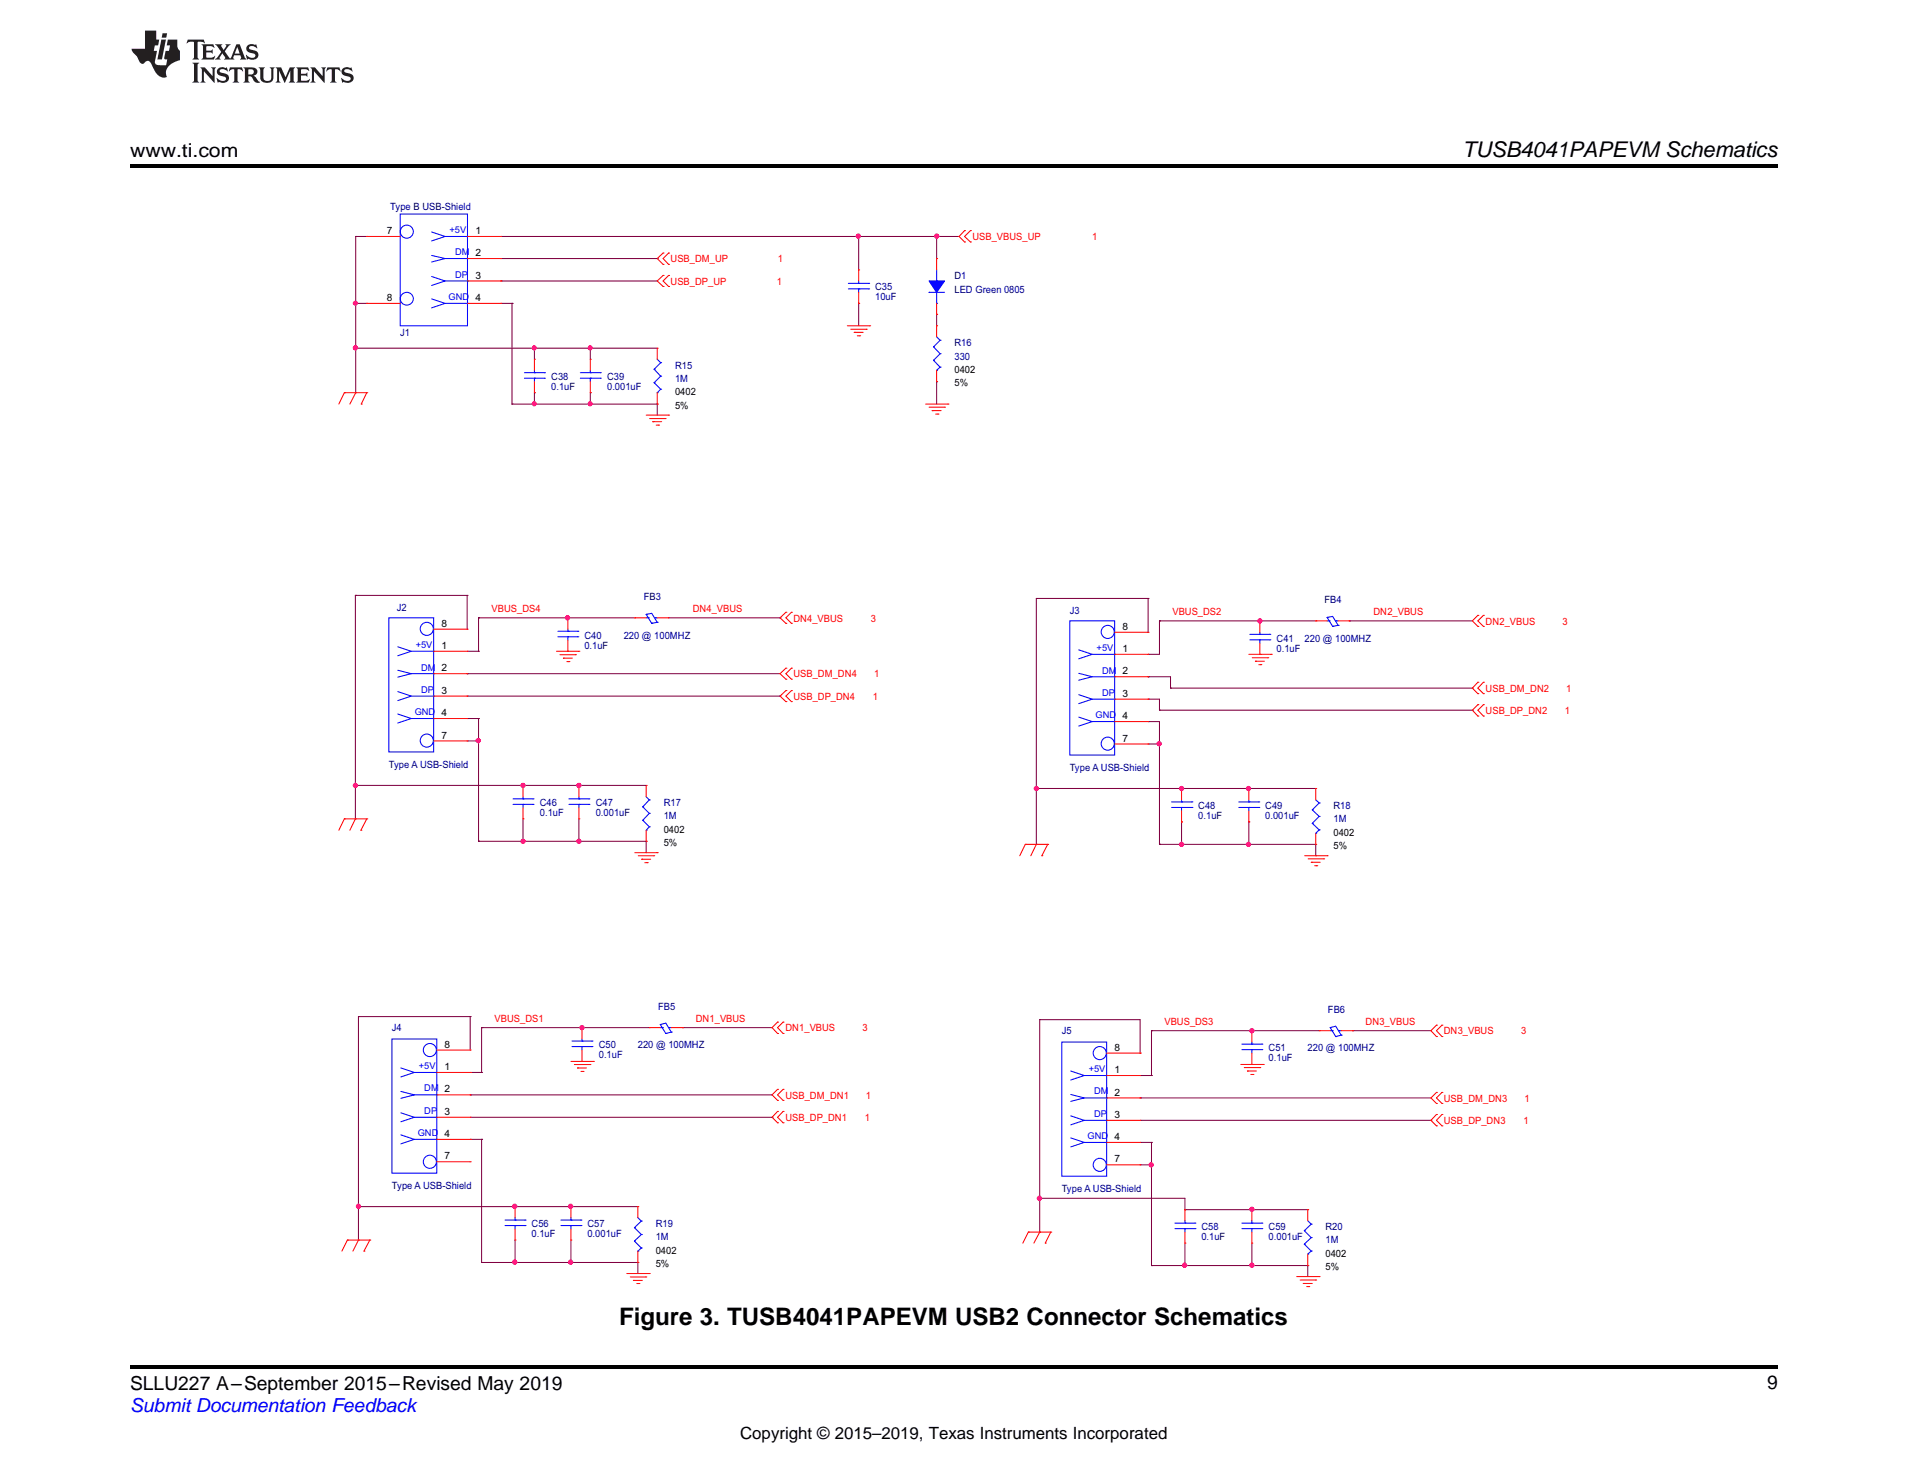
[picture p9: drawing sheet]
<svg xmlns="http://www.w3.org/2000/svg" width="279mm" height="216mm" viewBox="0 0 279 216" stroke-linecap="round" stroke-linejoin="round" font-family="sans-serif">
<defs><g id="words">
<text font-size="3.5" x="90.7" y="194.1">Figure 3. TUSB4041PAPEVM USB2 Connector Schematics</text>
<text font-size="3.2" x="214.2" y="23">TUSB4041PAPEVM Schematics</text>
<g font-size="2.8">
<text x="19" y="23">www.ti.com</text>
<text x="19" y="203.6">SLLU227 A–September 2015–Revised May 2019</text>
<text x="258.8" y="203.5">9</text>
</g>
<text font-size="2.8" fill="#00f" x="19" y="206.9">Submit Documentation Feedback</text>
<text font-size="2.5" x="108.4" y="210.7">Copyright © 2015–2019, Texas Instruments Incorporated</text>
<g font-size="1.5">
<text x="56.6" y="34.3">7</text>
<text x="69.6" y="34.3">1</text>
<text x="69.6" y="40.8">3</text>
<text x="69.6" y="37.5">2</text>
<text x="56.6" y="44.1">8</text>
<text x="69.6" y="44.1">4</text>
<text x="98.9" y="57.9">0402</text>
<text x="98.9" y="59.9">5%</text>
<text x="139.8" y="54.6">0402</text>
<text x="139.8" y="56.6">5%</text>
<text x="64.7" y="95">1</text>
<text x="64.7" y="91.8">8</text>
<text x="164.4" y="95.5">1</text>
<text x="164.4" y="92.3">8</text>
<text x="64.7" y="101.6">3</text>
<text x="64.7" y="98.3">2</text>
<text x="164.4" y="98.8">2</text>
<text x="64.7" y="104.9">4</text>
<text x="164.4" y="102.1">3</text>
<text x="164.4" y="105.3">4</text>
<text x="64.7" y="108.2">7</text>
<text x="164.4" y="108.6">7</text>
<text x="97.2" y="122">0402</text>
<text x="97.2" y="123.9">5%</text>
<text x="195.3" y="122.4">0402</text>
<text x="195.3" y="124.4">5%</text>
<text x="65.1" y="153.4">8</text>
<text x="163.2" y="153.9">8</text>
<text x="65.1" y="156.7">1</text>
<text x="65.1" y="160">2</text>
<text x="163.2" y="157.2">1</text>
<text x="163.2" y="160.5">2</text>
<text x="65.1" y="163.3">3</text>
<text x="65.1" y="166.5">4</text>
<text x="163.2" y="163.7">3</text>
<text x="163.2" y="167">4</text>
<text x="65.1" y="169.8">7</text>
<text x="163.2" y="170.3">7</text>
<text x="96" y="183.7">0402</text>
<text x="96" y="185.6">5%</text>
<text x="194.1" y="184.1">0402</text>
<text x="194.1" y="186.1">5%</text>
</g>
<g font-size="1.5" fill="#000080">
<text x="57.1" y="30.7">Type B USB-Shield</text>
<text x="139.8" y="40.9">D1</text>
<text x="128.2" y="42.5">C35</text>
<text x="128.2" y="44">10uF</text>
<text x="139.8" y="42.9">LED Green 0805</text>
<text x="58.6" y="49.2">J1</text>
<text x="98.9" y="54">R15</text>
<text x="139.8" y="50.7">R16</text>
<text x="139.8" y="52.7">330</text>
<text x="80.7" y="55.6">C38</text>
<text x="80.7" y="57.1">0.1uF</text>
<text x="88.9" y="55.6">C39</text>
<text x="88.9" y="57.1">0.001uF</text>
<text x="98.9" y="56">1M</text>
<text x="58.1" y="89.4">J2</text>
<text x="94.3" y="87.9">FB3</text>
<text x="156.6" y="89.9">J3</text>
<text x="194" y="88.4">FB4</text>
<text x="85.6" y="93.5">C40</text>
<text x="85.6" y="95">0.1uF</text>
<text x="91.3" y="93.5">220 @ 100MHZ</text>
<text x="186.9" y="94">C41</text>
<text x="186.9" y="95.4">0.1uF</text>
<text x="191" y="94">220 @ 100MHZ</text>
<text x="56.9" y="112.5">Type A USB-Shield</text>
<text x="156.6" y="112.9">Type A USB-Shield</text>
<text x="79.1" y="118.1">C46</text>
<text x="79.1" y="119.5">0.1uF</text>
<text x="87.2" y="118.1">C47</text>
<text x="87.2" y="119.5">0.001uF</text>
<text x="97.2" y="118.1">R17</text>
<text x="97.2" y="120">1M</text>
<text x="175.5" y="118.5">C48</text>
<text x="175.5" y="120">0.1uF</text>
<text x="185.3" y="118.5">C49</text>
<text x="185.3" y="120">0.001uF</text>
<text x="195.3" y="118.5">R18</text>
<text x="195.3" y="120.4">1M</text>
<text x="96.4" y="148">FB5</text>
<text x="194.5" y="148.4">FB6</text>
<text x="57.4" y="151.1">J4</text>
<text x="87.7" y="153.5">C50</text>
<text x="87.7" y="155">0.1uF</text>
<text x="93.4" y="153.5">220 @ 100MHZ</text>
<text x="155.5" y="151.5">J5</text>
<text x="185.8" y="154">C51</text>
<text x="185.8" y="155.5">0.1uF</text>
<text x="191.5" y="154">220 @ 100MHZ</text>
<text x="57.4" y="174.2">Type A USB-Shield</text>
<text x="77.8" y="179.7">C56</text>
<text x="86" y="179.7">C57</text>
<text x="96" y="179.7">R19</text>
<text x="155.5" y="174.6">Type A USB-Shield</text>
<text x="77.8" y="181.2">0.1uF</text>
<text x="86" y="181.2">0.001uF</text>
<text x="96" y="181.7">1M</text>
<text x="175.9" y="180.2">C58</text>
<text x="175.9" y="181.6">0.1uF</text>
<text x="185.8" y="180.2">C59</text>
<text x="185.8" y="181.6">0.001uF</text>
<text x="194.1" y="180.2">R20</text>
<text x="194.1" y="182.1">1M</text>
</g>
<g font-size="1.5" fill="#f00">
<text x="142.4" y="35.1">USB_VBUS_UP</text>
<text x="159.9" y="35.1">1</text>
<text x="98.2" y="38.4">USB_DM_UP</text>
<text x="98.2" y="41.7">USB_DP_UP</text>
<text x="113.8" y="41.7">1</text>
<text x="113.9" y="38.4">1</text>
<text x="72" y="89.7">VBUS_DS4</text>
<text x="101.4" y="89.7">DN4_VBUS</text>
<text x="116.2" y="91">DN4_VBUS</text>
<text x="127.5" y="91">3</text>
<text x="171.7" y="90.1">VBUS_DS2</text>
<text x="201.1" y="90.1">DN2_VBUS</text>
<text x="217.6" y="91.5">DN2_VBUS</text>
<text x="228.8" y="91.5">3</text>
<text x="116.2" y="99.2">USB_DM_DN4</text>
<text x="128" y="99.2">1</text>
<text x="217.6" y="101.3">USB_DM_DN2</text>
<text x="229.3" y="101.3">1</text>
<text x="116.2" y="102.5">USB_DP_DN4</text>
<text x="127.8" y="102.5">1</text>
<text x="217.6" y="104.6">USB_DP_DN2</text>
<text x="229.2" y="104.6">1</text>
<text x="72.4" y="149.7">VBUS_DS1</text>
<text x="101.9" y="149.7">DN1_VBUS</text>
<text x="115" y="151.1">DN1_VBUS</text>
<text x="126.3" y="151.1">3</text>
<text x="170.5" y="150.2">VBUS_DS3</text>
<text x="200" y="150.2">DN3_VBUS</text>
<text x="211.4" y="151.5">DN3_VBUS</text>
<text x="222.7" y="151.5">3</text>
<text x="115" y="160.9">USB_DM_DN1</text>
<text x="126.8" y="160.9">1</text>
<text x="211.4" y="161.4">USB_DM_DN3</text>
<text x="223.3" y="161.4">1</text>
<text x="115" y="164.2">USB_DP_DN1</text>
<text x="126.6" y="164.2">1</text>
<text x="211.4" y="164.6">USB_DP_DN3</text>
<text x="223.1" y="164.6">1</text>
</g>
<g font-size="1.4" fill="#00f">
<text x="65.8" y="34.1">+5V</text>
<text x="66.6" y="37.4">DM</text>
<text x="66.6" y="40.7">DP</text>
<text x="65.7" y="44">GND</text>
<text x="60.9" y="94.9">+5V</text>
<text x="160.6" y="95.4">+5V</text>
<text x="61.7" y="98.2">DM</text>
<text x="61.7" y="101.5">DP</text>
<text x="161.4" y="98.7">DM</text>
<text x="161.4" y="102">DP</text>
<text x="60.7" y="104.7">GND</text>
<text x="160.4" y="105.2">GND</text>
<text x="61.3" y="156.6">+5V</text>
<text x="62.1" y="159.9">DM</text>
<text x="159.4" y="157.1">+5V</text>
<text x="160.2" y="160.3">DM</text>
<text x="61.2" y="166.4">GND</text>
<text x="62.1" y="163.1">DP</text>
<text x="159.3" y="166.9">GND</text>
<text x="160.2" y="163.6">DP</text>
</g>
</g></defs>
<path d="M19 200h241.3v.6h-241.3z" fill="#000"/>
<path d="M125.7 34.6h.1M125.7 34.6h14.7M137.2 34.6h.1M137.2 34.6v3.3M137.2 46.1h.1M137.2 55.9h.1M137.2 46.1v1.6M137.2 55.9v3.3" fill="none" stroke="#800040" stroke-width=".15"/>
<circle cx="137.2" cy="34.6" r=".3" fill="#f0f"/>
<circle cx="137.2" cy="34.6" r=".3" fill="none" stroke="#f0f" stroke-width=".15"/>
<path d="M125.7 34.6h.1M125.7 34.6v4.9M86.4 51h.1M86.4 51h9.8M125.7 44.4h.1M125.7 44.4v3.3" fill="none" stroke="#800040" stroke-width=".15"/>
<circle cx="86.4" cy="51" r=".29" fill="#f0f"/>
<circle cx="86.4" cy="51" r=".29" fill="none" stroke="#f0f" stroke-width=".15"/>
<path d="M78.3 57.5h.1M78.3 59.2h.1M78.3 57.5v1.7h8.1" fill="none" stroke="#800040" stroke-width=".15"/>
<circle cx="78.2" cy="59.1" r=".29" fill="#f0f"/>
<circle cx="78.2" cy="59.1" r=".29" fill="none" stroke="#f0f" stroke-width=".15"/>
<path d="M86.4 57.5h.1M86.4 59.2h.1M86.4 57.5v1.7h9.8v1.6M96.2 59.2h.1" fill="none" stroke="#800040" stroke-width=".15"/>
<circle cx="86.4" cy="59.1" r=".29" fill="#f0f"/>
<circle cx="86.4" cy="59.1" r=".29" fill="none" stroke="#f0f" stroke-width=".15"/>
<path d="M52.1 51h.1M75 59.2h.1M75 44.4h.1M75 44.4v14.8h3.3M78.3 51h.1M78.3 51v1.6M86.4 51h.1M86.4 52.6v-1.6h-34.3v6.5" fill="none" stroke="#800040" stroke-width=".15"/>
<circle cx="78.2" cy="51" r=".29" fill="#f0f"/>
<circle cx="78.2" cy="51" r=".29" fill="none" stroke="#f0f" stroke-width=".15"/>
<path d="M73.4 37.9h22.8M73.4 34.6h52.3M96.2 37.9h.1M125.7 34.6h.1M73.4 41.2h.1M73.4 41.2h22.8M73.4 44.4h1.6M75 44.4h.1" fill="none" stroke="#800040" stroke-width=".15"/>
<circle cx="125.7" cy="34.6" r=".3" fill="#f0f"/>
<circle cx="125.7" cy="34.6" r=".3" fill="none" stroke="#f0f" stroke-width=".15"/>
<path d="M52.1 34.6h.1M53.7 34.6h-1.6v16.4M52.1 44.4h.1M52.1 51h.1M52.1 44.4h1.6" fill="none" stroke="#800040" stroke-width=".15"/>
<circle cx="52.1" cy="44.4" r=".29" fill="#f0f"/>
<circle cx="52.1" cy="44.4" r=".29" fill="none" stroke="#f0f" stroke-width=".15"/>
<circle cx="52" cy="51" r=".3" fill="#f0f"/>
<circle cx="52" cy="51" r=".3" fill="none" stroke="#f0f" stroke-width=".15"/>
<g fill="none" stroke="#f00" stroke-width=".15">
<path d="M97.1 37.1h.1M97.1 38.7h.1M97.1 37.1l-.9 .8 .9 .8M97.9 38.7h.1M97.9 37.1h.1M97.9 37.1l-.8 .8 .8 .8M125.7 39.5h.1M125.7 39.5v1.7M141.2 33.8h.1M141.2 35.4h.1M141.2 33.8l-.8 .8 .8 .8M142.1 35.4h.1"/>
<path d="M142.1 33.8h.1M142.1 33.8l-.9 .8 .9 .8M49.6 59.2l.8-1.7h3.3l-.8 1.7M50.4 57.5h.1M52.1 57.5h.1M52.1 57.5l-.9 1.7M52.9 59.2h.1M53.7 57.5h.1M78.3 52.6h.1M78.3 57.5h.1M78.3 52.6v1.6M78.3 55.9v1.6"/>
<path d="M96.2 51h.1M96.2 59.2h.1M96.2 51v1.6M96.2 57.5v1.7M97.1 40.3h.1M97.1 42h.1M97.1 40.3l-.9 .9 .9 .8M97.9 42h.1M97.9 40.3h.1M97.9 40.3l-.8 .9 .8 .8M124.1 47.7h3.3M124.6 48.2h2.3"/>
<path d="M125.1 48.7h.1M125.1 48.7h1.3M125.5 49.2h.4M125.7 44.4h.1M125.7 42.8v1.6M125.9 49.2h.1M126.9 48.2h.1M127.4 47.7h.1M135.5 59.2h3.3M136 59.6h2.3M138.3 59.6h.1M138.8 59.2h.1"/>
<path d="M94.6 60.8h3.3M95.1 61.3h2.3M95.6 61.8h.1M95.6 61.8h1.3M96.1 62.3h.3M96.4 62.3h.1M97.4 61.3h.1M97.9 60.8h.1M136.5 60.1h.1M136.5 60.1h1.3M137 60.7h.4M137.4 60.7h.1"/>
</g>
<g fill="none" stroke="#00f" stroke-width=".15">
<path d="M137.2 39.5v1.7M76.8 55.4h2.9M76.8 54.6h2.9M78.3 54.6h.1M78.3 55.4h.1M78.3 54.2v.4M78.3 55.4v.5M79.7 55.4h.1M79.7 54.6h.1M95.8 54.1h.1M95.8 56.1h.1M96.2 57.5h.1"/>
<path d="M96.2 52.6l.5 .5-.9 1 .9 1-.9 1 .9 .9-.5 .5M96.7 53.1h.1M96.7 55.1h.1M96.7 57h.1M124.2 42.3h3M124.2 41.5h3M125.7 41.5h.1M125.7 42.3h.1M125.7 41.2v.3M125.7 42.3v.5M127.2 42.3h.1M127.2 41.5h.1"/>
<path d="M136 42.8h.1M136 42.8h2.3M137.2 41.2h.1M137.2 44.4h.1M137.2 42.8v1.6"/>
</g>
<path d="M136 41.2h2.3l-1.1 1.6z" fill-rule="evenodd" fill="#00f"/>
<g fill="none" stroke="#00f" stroke-width=".15">
<path d="M58.6 31.4h9.9v16.3h-9.9zM63.2 34l2 .6-2 .7M63.2 37.4l2 .5-2 .5M65.2 34.6h3.3M65.2 37.9h3.3M68.5 34.6h.1M68.5 37.9h.1M63.2 40.5l2 .7-2 .6M63.2 43.8l2 .6-2 .7M65.2 41.2h3.3M65.2 44.4h3.3M68.5 41.2h.1"/>
<path d="M68.5 44.4h.1M85 55.4h2.9M85 54.6h2.9M86.4 54.6h.1M86.4 55.4h.1M86.4 54.2v.4M86.4 55.4v.5M87.9 55.4h.1M87.9 54.6h.1M136 41.2h2.3l-1.1 1.6zM136.7 50.8h.1M136.7 52.8h.1"/>
<path d="M137.2 54.2h.1M137.2 49.3l.5 .5-1 1 1 1-1 1 1 1-.5 .4M137.7 49.8h.1M137.7 51.8h.1M137.7 53.8h.1"/>
<circle cx="59.6" cy="33.9" r=".96"/>
<circle cx="59.6" cy="43.8" r=".95"/>
</g>
<g fill="none" stroke="#f00" stroke-width=".15">
<path d="M53.7 34.6h.1M53.7 34.6h4.9M68.5 34.6h4.9M68.5 37.9h4.9M73.4 34.6h.1M73.4 37.9h.1M137.2 37.9h.1M137.2 37.9v1.6M53.7 44.4h.1M53.7 44.4h4.9M68.5 41.2h4.9M68.5 44.4h4.9"/>
<path d="M73.4 41.2h.1M73.4 44.4h.1M86.4 52.6h.1M86.4 57.5h.1M86.4 52.6v1.6M86.4 55.9v1.6M137.2 46.1h.1M137.2 47.7h.1M137.2 55.9h.1M137.2 44.4v1.7M137.2 47.7v1.6M137.2 54.2v1.7"/>
</g>
<circle cx="137.2" cy="34.6" r=".3" fill="#f0f"/>
<circle cx="137.2" cy="34.6" r=".3" fill="none" stroke="#f0f" stroke-width=".15"/>
<circle cx="86.4" cy="51" r=".29" fill="#f0f"/>
<circle cx="86.4" cy="51" r=".29" fill="none" stroke="#f0f" stroke-width=".15"/>
<circle cx="78.2" cy="59.1" r=".29" fill="#f0f"/>
<circle cx="78.2" cy="59.1" r=".29" fill="none" stroke="#f0f" stroke-width=".15"/>
<circle cx="86.4" cy="59.1" r=".29" fill="#f0f"/>
<circle cx="86.4" cy="59.1" r=".29" fill="none" stroke="#f0f" stroke-width=".15"/>
<circle cx="78.2" cy="51" r=".29" fill="#f0f"/>
<circle cx="78.2" cy="51" r=".29" fill="none" stroke="#f0f" stroke-width=".15"/>
<circle cx="125.7" cy="34.6" r=".3" fill="#f0f"/>
<circle cx="125.7" cy="34.6" r=".3" fill="none" stroke="#f0f" stroke-width=".15"/>
<circle cx="52.1" cy="44.4" r=".29" fill="#f0f"/>
<circle cx="52.1" cy="44.4" r=".29" fill="none" stroke="#f0f" stroke-width=".15"/>
<circle cx="52" cy="51" r=".3" fill="#f0f"/>
<circle cx="52" cy="51" r=".3" fill="none" stroke="#f0f" stroke-width=".15"/>
<path d="M52 115h.1M76.6 115h-24.6v4.9M76.6 119.9v3.3h8.2M84.8 115h.1M84.8 115h9.8M76.6 123.2h.1" fill="none" stroke="#800040" stroke-width=".15"/>
<circle cx="84.8" cy="123.2" r=".3" fill="#f0f"/>
<circle cx="84.8" cy="123.2" r=".3" fill="none" stroke="#f0f" stroke-width=".15"/>
<circle cx="76.6" cy="123.2" r=".3" fill="#f0f"/>
<circle cx="76.6" cy="123.2" r=".3" fill="none" stroke="#f0f" stroke-width=".15"/>
<path d="M76.6 115h.1M76.6 115h8.2M84.8 119.9v3.3h9.8v1.7M84.8 123.2h.1M94.6 123.2h.1" fill="none" stroke="#800040" stroke-width=".15"/>
<circle cx="84.8" cy="115" r=".3" fill="#f0f"/>
<circle cx="84.8" cy="115" r=".3" fill="none" stroke="#f0f" stroke-width=".15"/>
<circle cx="76.6" cy="115" r=".3" fill="#f0f"/>
<circle cx="76.6" cy="115" r=".3" fill="none" stroke="#f0f" stroke-width=".15"/>
<path d="M70.1 90.5h.1M70.1 90.5h13.1M97.9 90.5h16.3M114.2 90.5h.1M70.1 108.5h.1M70.1 105.2v3.3M70.1 123.2h.1M70.1 123.2h6.5" fill="none" stroke="#800040" stroke-width=".15"/>
<circle cx="83.1" cy="90.5" r=".3" fill="#f0f"/>
<circle cx="83.1" cy="90.5" r=".3" fill="none" stroke="#f0f" stroke-width=".15"/>
<path d="M52 87.2h.1M52 87.2v27.8" fill="none" stroke="#800040" stroke-width=".15"/>
<circle cx="52" cy="115" r=".3" fill="#f0f"/>
<circle cx="52" cy="115" r=".3" fill="none" stroke="#f0f" stroke-width=".15"/>
<g fill="none" stroke="#800040" stroke-width=".15">
<path d="M52 87.2h.1M52 87.2h16.4v5M68.4 98.7h.1M68.4 87.2h.1M68.4 98.7h45.8M70.1 95.4h.1M70.1 90.5h.1M70.1 90.5v4.9h-1.7M83.2 90.5h.1M83.2 90.5h9.8M68.4 105.2h1.7M68.4 102h45.8"/>
<path d="M68.4 108.5h1.7v14.7M70.1 105.2h.1M70.1 108.5h.1M114.2 102h.1M70.1 123.2h.1"/>
</g>
<circle cx="70" cy="108.5" r=".3" fill="#f0f"/>
<circle cx="70" cy="108.5" r=".3" fill="none" stroke="#f0f" stroke-width=".15"/>
<g fill="none" stroke="#f00" stroke-width=".15">
<path d="M63.5 95.4h4.9M63.5 98.7h4.9M63.5 92.2h4.9M68.4 95.4h.1M68.4 98.7h.1M68.4 92.2h.1M81.5 95.4h3.3M82 95.9h2.3M82.5 96.4h.1M82.5 96.4h1.3M83 96.9h.3M83.2 90.5h.1"/>
<path d="M83.2 95.4h.1M83.2 90.5v1.7M83.2 93.8v1.6M83.3 96.9h.1M84.3 95.9h.1M84.8 95.4h.1M93 90.5h.1M93 90.5h1.6M96.2 90.5h1.7M97.9 90.5h.1M115.1 97.9h.1M115.1 99.5h.1"/>
<path d="M115.1 89.7h.1M115.1 91.3h.1M115.1 97.9l-.9 .8 .9 .8M115.1 89.7l-.9 .8 .9 .8M115.9 99.5h.1M115.9 97.9h.1M115.9 91.3h.1M115.9 89.7h.1M115.9 97.9l-.8 .8 .8 .8M115.9 89.7l-.8 .8 .8 .8M50.4 119.9h.1M52 119.9h.1"/>
<path d="M52 119.9l-.8 1.7M53.7 119.9h.1M63.5 102h4.9M63.5 105.2h4.9M63.5 108.5h4.9M68.4 102h.1M68.4 105.2h.1M68.4 108.5h.1M76.6 115h.1M76.6 119.9h.1M76.6 115v1.7M76.6 118.3v1.6"/>
<path d="M84.8 115h.1M84.8 119.9h.1M84.8 115v1.7M84.8 118.3v1.6M94.6 115h.1M94.6 115v1.7M115.1 101.2h.1M115.1 102.8h.1M115.1 101.2l-.9 .8 .9 .8M115.9 102.8h.1M115.9 101.2h.1M115.9 101.2l-.8 .8 .8 .8"/>
<path d="M49.6 121.6l.8-1.7h3.3l-.9 1.7M52.8 121.6h.1M93 124.9h3.2M93.5 125.3h2.2M94 125.9h.1M94 125.9h1.3M94.4 126.4h.4M94.6 123.2h.1M94.6 121.6v1.6M94.8 126.4h.1M95.7 125.3h.1M96.2 124.9h.1"/>
</g>
<g fill="none" stroke="#00f" stroke-width=".15">
<path d="M56.9 90.5h6.6v19.6h-6.6zM58.3 94.7l1.9 .7-1.9 .6M58.3 98.2l1.9 .5-1.9 .5M60.2 95.4h3.3M60.2 98.7h3.3M63.5 95.4h.1M63.5 98.7h.1M81.7 93.3h2.9M81.7 92.5h2.9M83.2 92.5h.1M83.2 93.3h.1M83.2 92.2v.3"/>
<path d="M83.2 93.3v.5M84.6 93.3h.1M84.6 92.5h.1M94.6 90h.1M94.6 90l.8-.2 .8 1.3-.8 .2zM94.6 90.5h.3M94.9 90.5h.1M95.4 91.3h.1M95.9 90.5h.1M95.9 90.5h.3M96.2 91.1h.1M58.3 101.3l1.9 .7-1.9 .6"/>
<path d="M58.3 104.6l1.9 .6-1.9 .7M60.2 102h3.3M60.2 105.2h3.3M63.5 102h.1M63.5 105.2h.1M75.1 117.8h3M75.1 117h3M76.6 117h.1M76.6 117.8h.1M76.6 116.7v.3M76.6 117.8v.5M78.1 117.8h.1"/>
<path d="M78.1 117h.1M83.3 117.8h2.9M83.3 117h2.9M84.8 117h.1M84.8 117.8h.1M84.8 116.7v.3M84.8 117.8v.5M86.2 117.8h.1M86.2 117h.1M94.1 118.2h.1M94.6 116.7l.5 .5-1 1 1 .9-1 1 1 1-.5 .5M95.1 117.2h.1"/>
<path d="M95.1 119.1h.1M94.1 120.1h.1M94.6 121.6h.1M95.1 121.1h.1"/>
<circle cx="62.5" cy="92.1" r=".96"/>
<circle cx="62.5" cy="108.5" r=".96"/>
</g>
<circle cx="84.8" cy="123.2" r=".3" fill="#f0f"/>
<circle cx="84.8" cy="123.2" r=".3" fill="none" stroke="#f0f" stroke-width=".15"/>
<circle cx="76.6" cy="123.2" r=".3" fill="#f0f"/>
<circle cx="76.6" cy="123.2" r=".3" fill="none" stroke="#f0f" stroke-width=".15"/>
<circle cx="84.8" cy="115" r=".3" fill="#f0f"/>
<circle cx="84.8" cy="115" r=".3" fill="none" stroke="#f0f" stroke-width=".15"/>
<circle cx="76.6" cy="115" r=".3" fill="#f0f"/>
<circle cx="76.6" cy="115" r=".3" fill="none" stroke="#f0f" stroke-width=".15"/>
<circle cx="83.1" cy="90.5" r=".3" fill="#f0f"/>
<circle cx="83.1" cy="90.5" r=".3" fill="none" stroke="#f0f" stroke-width=".15"/>
<circle cx="52" cy="115" r=".3" fill="#f0f"/>
<circle cx="52" cy="115" r=".3" fill="none" stroke="#f0f" stroke-width=".15"/>
<circle cx="70" cy="108.5" r=".3" fill="#f0f"/>
<circle cx="70" cy="108.5" r=".3" fill="none" stroke="#f0f" stroke-width=".15"/>
<path d="M169.8 109h.1M169.8 105.7v3.3M173 115.5h.1M173 115.5h19.7M182.9 115.5h.1" fill="none" stroke="#800040" stroke-width=".15"/>
<circle cx="182.8" cy="115.5" r=".3" fill="#f0f"/>
<circle cx="182.8" cy="115.5" r=".3" fill="none" stroke="#f0f" stroke-width=".15"/>
<path d="M151.8 115.5h.1M151.8 115.5v8.2M173 120.4h.1M173 123.7h.1M173 120.4v3.3h9.9" fill="none" stroke="#800040" stroke-width=".15"/>
<circle cx="173" cy="123.7" r=".3" fill="#f0f"/>
<circle cx="173" cy="123.7" r=".3" fill="none" stroke="#f0f" stroke-width=".15"/>
<path d="M182.9 120.4h.1M182.9 123.7h.1M182.9 120.4v3.3h9.8v1.6M192.7 125.3h.1" fill="none" stroke="#800040" stroke-width=".15"/>
<circle cx="182.8" cy="123.7" r=".3" fill="#f0f"/>
<circle cx="182.8" cy="123.7" r=".3" fill="none" stroke="#f0f" stroke-width=".15"/>
<path d="M151.8 115.5h.1M151.8 115.5h21.2M169.8 123.7h.1M169.8 123.7h3.2" fill="none" stroke="#800040" stroke-width=".15"/>
<circle cx="173" cy="115.5" r=".3" fill="#f0f"/>
<circle cx="173" cy="115.5" r=".3" fill="none" stroke="#f0f" stroke-width=".15"/>
<path d="M184.5 90.9h.1M184.5 90.9h8.2" fill="none" stroke="#800040" stroke-width=".15"/>
<circle cx="184.5" cy="90.9" r=".3" fill="#f0f"/>
<circle cx="184.5" cy="90.9" r=".3" fill="none" stroke="#f0f" stroke-width=".15"/>
<path d="M151.8 87.7v27.8M168.1 99.1h.1M168.1 99.1h3.3M169.8 90.9h.1M169.8 90.9h14.7M197.6 90.9h.1M197.6 90.9h18M151.8 115.5h.1M168.1 102.4h.1M168.1 102.4h1.7" fill="none" stroke="#800040" stroke-width=".15"/>
<circle cx="151.8" cy="115.5" r=".3" fill="#f0f"/>
<circle cx="151.8" cy="115.5" r=".3" fill="none" stroke="#f0f" stroke-width=".15"/>
<g fill="none" stroke="#800040" stroke-width=".15">
<path d="M151.8 87.7h.1M151.8 87.7h16.3v4.9M168.1 95.8h.1M168.1 87.7h.1M169.8 90.9h.1M169.8 90.9v4.9h-1.7M171.4 99.1v1.7h44.2M168.1 105.7h.1M168.1 105.7h1.7M168.1 109h1.7v14.7M169.8 104h.1M169.8 109h.1"/>
<path d="M169.8 102.4v1.6h45.8M171.4 100.8h.1M215.6 104h.1M215.6 100.8h.1M169.8 123.7h.1"/>
</g>
<circle cx="169.7" cy="108.9" r=".3" fill="#f0f"/>
<circle cx="169.7" cy="108.9" r=".3" fill="none" stroke="#f0f" stroke-width=".15"/>
<g fill="none" stroke="#f00" stroke-width=".15">
<path d="M163.2 95.8h4.9M163.2 99.1h4.9M163.2 92.6h4.9M168.1 95.8h.1M168.1 99.1h.1M168.1 92.6h.1M182.9 95.8h3.3M183.4 96.3h2.3M183.8 96.9h.1M183.8 96.9h1.3M184.3 97.4h.3M184.5 90.9h.1"/>
<path d="M184.5 95.8h.1M184.5 90.9v1.7M184.5 94.2v1.6M184.6 97.4h.1M185.7 96.3h.1M186.2 95.8h.1M192.7 90.9h.1M192.7 90.9h1.6M196 90.9h1.6M197.6 90.9h.1M216.4 99.9h.1M216.4 90.1h.1"/>
<path d="M216.4 91.7h.1M216.4 99.9l-.8 .9 .8 .8M216.4 90.1l-.8 .8 .8 .8M217.2 99.9h.1M217.2 91.7h.1M217.2 90.1h.1M217.2 99.9l-.8 .9 .8 .8M217.2 90.1l-.8 .8 .8 .8M163.2 102.4h4.9M163.2 105.7h4.9M163.2 109h4.9M168.1 102.4h.1"/>
<path d="M168.1 105.7h.1M168.1 109h.1M173 115.5h.1M173 115.5v1.7M173 118.8v1.6M182.9 115.5h.1M182.9 115.5v1.7M182.9 118.8v1.6M192.7 115.5h.1M192.7 115.5v1.7M216.4 101.6h.1M216.4 103.2h.1"/>
<path d="M216.4 104.9h.1M216.4 103.2l-.8 .8 .8 .9M217.2 101.6h.1M217.2 104.9h.1M217.2 103.2h.1M217.2 103.2l-.8 .8 .8 .9M149.3 125.3l.8-1.6h3.3l-.8 1.6M150.1 123.7h.1M151.8 123.7h.1M151.8 123.7l-.9 1.6M152.6 125.3h.1M153.4 123.7h.1"/>
<path d="M173 120.4h.1M182.9 120.4h.1M191.1 125.3h3.2M191.6 125.8h2.2M192 126.3h.1M192 126.3h1.3M192.5 126.8h.3M192.7 123.7h.1M192.7 122.1v1.6M192.8 126.8h.1M193.8 125.8h.1M194.3 125.3h.1"/>
</g>
<g fill="none" stroke="#00f" stroke-width=".15">
<path d="M156.7 90.9h6.5v19.7h-6.5zM158 95.2l1.9 .6-1.9 .7M158 98.6l1.9 .5-1.9 .5M159.9 95.8h3.3M159.9 99.1h3.3M163.2 95.8h.1M163.2 99.1h.1M183 93.7h3M183 92.9h3M184.5 92.9h.1M184.5 93.7h.1M184.5 92.6v.3"/>
<path d="M184.5 93.7v.5M186 93.7h.1M186 92.9h.1M194.3 90.4h.1M194.3 90.4l.8-.1 .9 1.3-.9 .1zM194.3 90.9h.3M194.6 90.9h.1M195.1 91.7h.1M195.7 90.9h.1M195.7 90.9h.3M196 91.6h.1M158 101.8l1.9 .6-1.9 .7"/>
<path d="M158 105l1.9 .7-1.9 .6M159.9 102.4h3.3M159.9 105.7h3.3M163.2 102.4h.1M163.2 105.7h.1M171.6 118.3h2.9M171.6 117.5h2.9M173 117.5h.1M173 118.3h.1M173 117.2v.3M173 118.3v.5M174.5 118.3h.1"/>
<path d="M174.5 117.5h.1M181.4 118.3h2.9M181.4 117.5h2.9M182.9 117.5h.1M182.9 118.3h.1M182.9 117.2v.3M182.9 118.3v.5M184.3 118.3h.1M184.3 117.5h.1M192.2 118.6h.1M192.7 117.2l.5 .4-1 1 1 1-1 1 1 1-.5 .5M193.2 117.6h.1"/>
<path d="M193.2 119.6h.1M192.2 120.6h.1M192.7 122.1h.1M193.2 121.6h.1"/>
<circle cx="162.2" cy="92.6" r=".96"/>
<circle cx="162.2" cy="108.9" r=".96"/>
</g>
<circle cx="182.8" cy="115.5" r=".3" fill="#f0f"/>
<circle cx="182.8" cy="115.5" r=".3" fill="none" stroke="#f0f" stroke-width=".15"/>
<circle cx="173" cy="123.7" r=".3" fill="#f0f"/>
<circle cx="173" cy="123.7" r=".3" fill="none" stroke="#f0f" stroke-width=".15"/>
<circle cx="182.8" cy="123.7" r=".3" fill="#f0f"/>
<circle cx="182.8" cy="123.7" r=".3" fill="none" stroke="#f0f" stroke-width=".15"/>
<circle cx="173" cy="115.5" r=".3" fill="#f0f"/>
<circle cx="173" cy="115.5" r=".3" fill="none" stroke="#f0f" stroke-width=".15"/>
<circle cx="184.5" cy="90.9" r=".3" fill="#f0f"/>
<circle cx="184.5" cy="90.9" r=".3" fill="none" stroke="#f0f" stroke-width=".15"/>
<circle cx="151.8" cy="115.5" r=".3" fill="#f0f"/>
<circle cx="151.8" cy="115.5" r=".3" fill="none" stroke="#f0f" stroke-width=".15"/>
<circle cx="169.7" cy="108.9" r=".3" fill="#f0f"/>
<circle cx="169.7" cy="108.9" r=".3" fill="none" stroke="#f0f" stroke-width=".15"/>
<path d="M52.5 176.7h.1M70.5 166.9h.1M70.5 166.9v18M75.4 176.7h-22.9v4.9M83.6 176.7h.1M83.6 176.7h9.8M75.4 184.9h.1M75.4 181.6v3.3h8.2" fill="none" stroke="#800040" stroke-width=".15"/>
<circle cx="83.6" cy="184.9" r=".3" fill="#f0f"/>
<circle cx="83.6" cy="184.9" r=".3" fill="none" stroke="#f0f" stroke-width=".15"/>
<circle cx="75.4" cy="184.9" r=".3" fill="#f0f"/>
<circle cx="75.4" cy="184.9" r=".3" fill="none" stroke="#f0f" stroke-width=".15"/>
<path d="M75.4 176.7h.1M75.4 176.7h8.2M70.5 184.9h.1M70.5 184.9h4.9M83.6 184.9h.1M83.6 181.6v3.3h9.8v1.6M93.4 184.9h.1" fill="none" stroke="#800040" stroke-width=".15"/>
<circle cx="83.6" cy="176.7" r=".3" fill="#f0f"/>
<circle cx="83.6" cy="176.7" r=".3" fill="none" stroke="#f0f" stroke-width=".15"/>
<circle cx="75.4" cy="176.7" r=".3" fill="#f0f"/>
<circle cx="75.4" cy="176.7" r=".3" fill="none" stroke="#f0f" stroke-width=".15"/>
<path d="M70.5 150.5h24.6M85.2 150.5h.1M100 150.5h.1M100 150.5h13.1" fill="none" stroke="#800040" stroke-width=".15"/>
<circle cx="85.2" cy="150.5" r=".3" fill="#f0f"/>
<circle cx="85.2" cy="150.5" r=".3" fill="none" stroke="#f0f" stroke-width=".15"/>
<path d="M52.5 148.9v27.8M70.5 157.1h.1M70.5 150.5h.1M70.5 150.5v6.6h-1.6M52.5 176.7h.1M68.9 160.4h.1M68.9 166.9h1.6M68.9 163.7h44.2M68.9 160.4h44.2M70.5 166.9h.1M113.1 163.7h.1" fill="none" stroke="#800040" stroke-width=".15"/>
<circle cx="52.5" cy="176.7" r=".3" fill="#f0f"/>
<circle cx="52.5" cy="176.7" r=".3" fill="none" stroke="#f0f" stroke-width=".15"/>
<path d="M52.5 148.9h.1M52.5 148.9h16.4v4.9M68.9 148.9h.1" fill="none" stroke="#800040" stroke-width=".15"/>
<g fill="none" stroke="#f00" stroke-width=".15">
<path d="M64 157.1h4.9M64 153.8h4.9M68.9 157.1h.1M68.9 153.8h.1M83.6 155.5h3.3M84.1 155.9h2.3M84.6 156.4h.1M84.6 156.4h1.3M85.1 156.9h.3M85.2 150.5h.1M85.2 155.5h.1M85.2 150.5v1.7"/>
<path d="M85.2 153.8v1.7M85.4 156.9h.1M86.4 155.9h.1M86.9 155.5h.1M95.1 150.5h.1M95.1 150.5h1.6M98.3 150.5h1.7M100 150.5h.1M113.9 159.6h.1M113.9 149.7h.1M113.9 151.4h.1M113.9 159.6l-.8 .8 .8 .8"/>
<path d="M113.9 149.7l-.8 .8 .8 .9M114.7 159.6h.1M114.7 151.4h.1M114.7 149.7h.1M114.7 159.6l-.8 .8 .8 .8M114.7 149.7l-.8 .8 .8 .9M64 163.7h4.9M64 160.4h4.9M64 166.9h4.9M64 170.2h4.9M68.9 163.7h.1M68.9 160.4h.1"/>
<path d="M68.9 166.9h.1M68.9 170.2h.1M75.4 176.7h.1M75.4 176.7v1.7M83.6 176.7h.1M83.6 176.7v1.7M93.4 176.7h.1M93.4 176.7v1.7M113.9 161.2h.1M113.9 162.8h.1M113.9 164.5h.1M113.9 162.8l-.8 .9 .8 .8"/>
<path d="M114.7 161.2h.1M114.7 164.5h.1M114.7 162.8h.1M114.7 162.8l-.8 .9 .8 .8M50.1 183.3l.8-1.7h3.3l-.9 1.7M50.9 181.6h.1M52.5 181.6h.1M52.5 181.6l-.8 1.7M53.3 183.3h.1M54.2 181.6h.1M75.4 181.6h.1M75.4 180v1.6"/>
<path d="M83.6 181.6h.1M83.6 180v1.6M91.8 186.5h3.3M92.3 187h2.3M92.7 187.5h.1M92.7 187.5h1.4M93.3 188h.3M93.4 184.9h.1M93.4 183.3v1.6M93.6 188h.1M94.6 187h.1M95.1 186.5h.1"/>
</g>
<g fill="none" stroke="#00f" stroke-width=".15">
<path d="M57.4 152.2h6.6v19.6h-6.6zM58.7 156.4l2 .7-2 .6M58.7 159.9l2 .5-2 .5M60.7 157.1h3.3M64 157.1h.1M83.8 153.3h2.9M83.8 152.5h2.9M85.2 152.5h.1M85.2 153.3h.1M85.2 152.2v.3M85.2 153.3v.5M86.7 153.3h.1"/>
<path d="M86.7 152.5h.1M96.7 150.1h.1M96.7 150.1l.8-.2 .8 1.3-.8 .2zM96.7 150.5h.3M97 150.5h.1M97.5 151.4h.1M98 150.5h.1M98 150.5h.3M98.3 151.2h.1M58.7 163l2 .7-2 .6M58.7 166.2l2 .7-2 .6M60.7 160.4h3.3"/>
<path d="M60.7 163.7h3.3M60.7 166.9h3.3M64 160.4h.1M64 163.7h.1M64 166.9h.1M74 179.5h2.9M74 178.7h2.9M75.4 178.7h.1M75.4 179.5h.1M75.4 178.4v.3M75.4 179.5v.5M76.9 179.5h.1"/>
<path d="M76.9 178.7h.1M82.1 179.5h3M82.1 178.7h3M83.6 178.7h.1M83.6 179.5h.1M83.6 178.4v.3M83.6 179.5v.5M85.1 179.5h.1M85.1 178.7h.1M92.9 179.8h.1M93.4 178.4l.5 .5-1 .9 1 1-1 1 1 1-.5 .5M93.9 178.9h.1"/>
<path d="M92.9 181.8h.1M93.4 183.3h.1M93.9 180.8h.1M93.9 182.8h.1"/>
<circle cx="62.9" cy="153.8" r=".96"/>
<circle cx="62.9" cy="170.2" r=".96"/>
</g>
<circle cx="83.6" cy="184.9" r=".3" fill="#f0f"/>
<circle cx="83.6" cy="184.9" r=".3" fill="none" stroke="#f0f" stroke-width=".15"/>
<circle cx="75.4" cy="184.9" r=".3" fill="#f0f"/>
<circle cx="75.4" cy="184.9" r=".3" fill="none" stroke="#f0f" stroke-width=".15"/>
<circle cx="83.6" cy="176.7" r=".3" fill="#f0f"/>
<circle cx="83.6" cy="176.7" r=".3" fill="none" stroke="#f0f" stroke-width=".15"/>
<circle cx="75.4" cy="176.7" r=".3" fill="#f0f"/>
<circle cx="75.4" cy="176.7" r=".3" fill="none" stroke="#f0f" stroke-width=".15"/>
<circle cx="85.2" cy="150.5" r=".3" fill="#f0f"/>
<circle cx="85.2" cy="150.5" r=".3" fill="none" stroke="#f0f" stroke-width=".15"/>
<circle cx="52.5" cy="176.7" r=".3" fill="#f0f"/>
<circle cx="52.5" cy="176.7" r=".3" fill="none" stroke="#f0f" stroke-width=".15"/>
<path d="M152.3 175.5h.1M152.3 175.5h21.2M183.3 177.2h.1M183.3 177.2h8.2" fill="none" stroke="#800040" stroke-width=".15"/>
<circle cx="183.3" cy="177.1" r=".3" fill="#f0f"/>
<circle cx="183.3" cy="177.1" r=".3" fill="none" stroke="#f0f" stroke-width=".15"/>
<path d="M152.3 175.5h.1M152.3 175.5v5M173.5 185.4h.1M173.5 182.1v3.3h9.8" fill="none" stroke="#800040" stroke-width=".15"/>
<circle cx="173.5" cy="185.3" r=".3" fill="#f0f"/>
<circle cx="173.5" cy="185.3" r=".3" fill="none" stroke="#f0f" stroke-width=".15"/>
<path d="M183.3 185.4h.1M183.3 182.1v3.3h8.2v1.6M191.5 185.4h.1" fill="none" stroke="#800040" stroke-width=".15"/>
<circle cx="183.3" cy="185.3" r=".3" fill="#f0f"/>
<circle cx="183.3" cy="185.3" r=".3" fill="none" stroke="#f0f" stroke-width=".15"/>
<path d="M183.3 151h.1M183.3 151h9.9M198.1 151h.1M198.1 151h11.4M173.5 177.2h.1M173.5 177.2h9.8M168.6 185.4h.1M168.6 185.4h4.9" fill="none" stroke="#800040" stroke-width=".15"/>
<circle cx="183.3" cy="151" r=".3" fill="#f0f"/>
<circle cx="183.3" cy="151" r=".3" fill="none" stroke="#f0f" stroke-width=".15"/>
<g fill="none" stroke="#800040" stroke-width=".15">
<path d="M152.3 149.4v26.1M168.6 157.5h.1M168.6 151h.1M183.3 151h.1M183.3 151h-14.7v6.5h-1.6M152.3 175.5h.1M167 160.8h.1M167 167.3h1.6v3.3M167 164.1h42.5M167 160.8h42.5M168.6 170.6h.1M168.6 167.3h.1"/>
<path d="M209.5 164.1h.1"/>
</g>
<circle cx="152.2" cy="175.5" r=".3" fill="#f0f"/>
<circle cx="152.2" cy="175.5" r=".3" fill="none" stroke="#f0f" stroke-width=".15"/>
<path d="M152.3 149.4h.1M152.3 149.4h14.7v4.9M167 154.3h.1M167 170.6h1.6v14.8M168.6 170.6h.1M173.5 177.2h.1M173.5 175.5v1.7M168.6 185.4h.1" fill="none" stroke="#800040" stroke-width=".15"/>
<circle cx="168.6" cy="170.6" r=".3" fill="#f0f"/>
<circle cx="168.6" cy="170.6" r=".3" fill="none" stroke="#f0f" stroke-width=".15"/>
<g fill="none" stroke="#f00" stroke-width=".15">
<path d="M162.1 157.5h4.9M162.1 154.3h4.9M167 157.5h.1M167 154.3h.1M181.7 155.9h3.3M182.2 156.4h2.3M182.7 156.9h.1M182.7 156.9h1.3M183.2 157.4h.3M183.3 151h.1M183.3 155.9h.1M183.3 151v1.6"/>
<path d="M183.3 154.3v1.6M183.5 157.4h.1M184.5 156.4h.1M185 155.9h.1M193.2 151h.1M193.2 151h1.6M196.4 151h1.7M198.1 151h.1M210.3 150.2h.1M210.3 151.8h.1M210.3 150.2l-.8 .8 .8 .8M211.2 151.8h.1"/>
<path d="M211.2 150.2h.1M211.2 150.2l-.9 .8 .9 .8M162.1 164.1h4.9M162.1 160.8h4.9M162.1 167.3h4.9M162.1 170.6h4.9M167 164.1h.1M167 160.8h.1M167 167.3h.1M167 170.6h.1M173.5 177.2h.1M173.5 177.2v1.6"/>
<path d="M183.3 177.2h.1M183.3 177.2v1.6M191.5 177.2h.1M191.5 177.2v1.6M210.3 160h.1M210.3 161.6h.1M210.3 163.2h.1M210.3 164.9h.1M210.3 160l-.8 .8 .8 .8M210.3 163.2l-.8 .9 .8 .8M211.2 161.6h.1M211.2 160h.1"/>
<path d="M211.2 164.9h.1M211.2 163.2h.1M211.2 160l-.9 .8 .9 .8M211.2 163.2l-.9 .9 .9 .8M149.8 182.1l.8-1.6h3.3l-.8 1.6M150.6 180.5h.1M152.3 180.5h.1M152.3 180.5l-.9 1.6M153.1 182.1h.1M153.9 180.5h.1M173.5 182.1h.1M173.5 180.5v1.6"/>
<path d="M183.3 182.1h.1M183.3 180.5v1.6M189.9 187h3.3M190.4 187.5h2.3M190.8 188h.1M190.8 188h1.4M191.4 188.4h.3M191.5 185.4h.1M191.5 183.7v1.7M191.7 188.4h.1M192.7 187.5h.1M193.2 187h.1"/>
</g>
<g fill="none" stroke="#00f" stroke-width=".15">
<path d="M155.5 152.6h6.6v19.7h-6.6zM156.8 156.9l2 .6-2 .7M158.8 157.5h3.3M162.1 157.5h.1M181.9 153.7h2.9M181.9 152.9h2.9M183.3 152.9h.1M183.3 153.7h.1M183.3 152.6v.3M183.3 153.7v.6M184.8 153.7h.1M184.8 152.9h.1"/>
<path d="M194.8 150.5h.1M194.8 150.5l.8-.2 .8 1.3-.8 .2zM194.8 151h.3M195.1 151h.1M195.6 151.8h.1M196.1 151h.1M196.1 151h.3M196.4 151.6h.1M156.8 160.3l2 .5-2 .5M156.8 163.4l2 .7-2 .7M156.8 166.7l2 .6-2 .7M158.8 160.8h3.3"/>
<path d="M158.8 164.1h3.3M158.8 167.3h3.3M162.1 160.8h.1M162.1 164.1h.1M162.1 167.3h.1M172.1 180h2.9M172.1 179.2h2.9M173.5 179.2h.1M173.5 180h.1M173.5 178.8v.4M173.5 180v.5M175 180h.1"/>
<path d="M175 179.2h.1M181.9 180h2.9M181.9 179.2h2.9M183.3 179.2h.1M183.3 180h.1M183.3 178.8v.4M183.3 180v.5M184.8 180h.1M184.8 179.2h.1M191.5 178.8l.5 .5-1 1 1 1-1 .9 1 1-.5 .5M192 179.3h.1M191 180.3h.1"/>
<path d="M191 182.2h.1M191.5 183.7h.1M192 181.3h.1M192 183.2h.1"/>
<circle cx="161" cy="154.2" r=".96"/>
<circle cx="161" cy="170.6" r=".96"/>
</g>
<circle cx="183.3" cy="177.1" r=".3" fill="#f0f"/>
<circle cx="183.3" cy="177.1" r=".3" fill="none" stroke="#f0f" stroke-width=".15"/>
<circle cx="173.5" cy="185.3" r=".3" fill="#f0f"/>
<circle cx="173.5" cy="185.3" r=".3" fill="none" stroke="#f0f" stroke-width=".15"/>
<circle cx="183.3" cy="185.3" r=".3" fill="#f0f"/>
<circle cx="183.3" cy="185.3" r=".3" fill="none" stroke="#f0f" stroke-width=".15"/>
<circle cx="183.3" cy="151" r=".3" fill="#f0f"/>
<circle cx="183.3" cy="151" r=".3" fill="none" stroke="#f0f" stroke-width=".15"/>
<circle cx="152.2" cy="175.5" r=".3" fill="#f0f"/>
<circle cx="152.2" cy="175.5" r=".3" fill="none" stroke="#f0f" stroke-width=".15"/>
<circle cx="168.6" cy="170.6" r=".3" fill="#f0f"/>
<circle cx="168.6" cy="170.6" r=".3" fill="none" stroke="#f0f" stroke-width=".15"/>
<path d="M19 24h241.3v.6h-241.3z" fill="#000"/>
<g fill="#231f20">
<path d="M27.5 5.8l-.1 .6a1 1 0 0 1 1-.3v2.3l-.2 .3h1l-.3-.3 .1-2.3a1.27 1.27 0 0 1 1 .2l-.2-.5zM29.5 6.5l.2 .4v1.5l-.2 .3h1.8l.2-.5a1.12 1.12 0 0 1-1.3 .2v-.7h.6l.3 .2v-.7l-.3 .2h-.6v-.5l.2-.1a1.3 1.3 0 0 1 1 .2l-.2-.5zM31.5 6.5l.9 1.1-.5 .8-.4 .3h.8l-.2-.2 .5-.7 .4 .7-.2 .2h1.5l-.1-.2 .1-.4h.9l.1 .4-.2 .2h1l-.3-.3-.7-1.9h-.5l-.9 2.1-.8-1.1 .9-1h-.8l.1 .1v.2l-.3 .5-.4-.6 .2-.2zM34.7 6.9l.4 .9h-.7zM36.3 6.6a.63 .63 0 0 0-.2 .7 .63 .63 0 0 0 .6 .4l.6 .2 .1 .2a.75 .75 0 0 1-.7 .4 .75 .75 0 0 1-.6-.5l.1 .7 .2-.1 .1 .1a.87 .87 0 0 0 .9-.1 .87 .87 0 0 0 .4-.8 1.4 1.4 0 0 0-1.2-.6l-.1-.2v-.1a1.04 1.04 0 0 1 1.2 .2l-.2-.6-.1 .1-.2-.1a1.01 1.01 0 0 0-.9 .1zM28.2 9.2l.2 .3v2.2l-.2 .4h1l-.3-.4v-2.2l.3-.3zM29.3 9.9l.3 .3v1.5l-.3 .4h.8l-.2-.4v-1.3l1.5 1.7v-1.9l.2-.3h-.7l.2 .3v.9l-1.1-1.2zM32 10a.62 .62 0 0 0-.2 .7 .62 .62 0 0 0 .6 .4l.6 .2 .1 .2a.76 .76 0 0 1-.7 .4 .76 .76 0 0 1-.6-.5l.1 .7 .2-.1h.1a.87 .87 0 0 0 .9 0 .87 .87 0 0 0 .4-.8 1.4 1.4 0 0 0-1.2-.6l-.1-.2v-.1a1.04 1.04 0 0 1 1.2 .1l-.2-.5-.1 .1-.2-.1a1.02 1.02 0 0 0-.9 .1zM33.7 9.9l-.2 .6a.61 .61 0 0 1 .8-.3v1.5l-.2 .4h.9l-.2-.4v-1.5a.78 .78 0 0 1 .8 .2l-.2-.5zM35.6 9.9l.3 .3v1.5l-.3 .4h1l-.2-.2v-.7h.2a.93 .93 0 0 1 .6 .7 .61 .61 0 0 0 .9 .1l-.2-.1-.5-.6-.3-.2a.58 .58 0 0 0 .6-.6 .58 .58 0 0 0-.5-.6zM36.4 10.2l.1-.1a.45 .45 0 0 1 .5 .1 .45 .45 0 0 1 .1 .5l-.1 .2h-.6zM37.9 9.9l.2 .2a2.17 2.17 0 0 0 .3 1.9 .99 .99 0 0 0 1.6-.7v-1.1l.2-.3h-.7l.2 .2a1.92 1.92 0 0 1-.2 1.7 .6 .6 0 0 1-.9-.5v-1.1l.2-.3zM40.4 9.9l.2 .3v1.5l-.2 .4h.7l-.2-.4v-1.4l.8 1.8 .8-1.8v1.4l-.2 .4h.9l-.2-.4v-1.5l.2-.3h-.8l-.6 1.4-.6-1.4zM43.4 9.9l.2 .3v1.5l-.2 .4h1.8l.2-.6a1.12 1.12 0 0 1-1.3 .3v-.7h.5l.4 .1v-.6l-.4 .2h-.5v-.5l.2-.2a1.31 1.31 0 0 1 1 .3l-.2-.5zM45.5 9.9l.2 .3v1.5l-.2 .4h.7l-.2-.4v-1.3l1.5 1.7v-1.9l.2-.3h-.7l.2 .3v.9l-1.1-1.2zM47.9 9.9l-.1 .6a.61 .61 0 0 1 .8-.3v1.5l-.3 .4h1l-.3-.4 .1-1.5a.78 .78 0 0 1 .8 .2l-.2-.5zM50.2 10a.62 .62 0 0 0-.2 .7 .62 .62 0 0 0 .6 .4l.6 .2 .2 .2a.76 .76 0 0 1-.8 .4 .76 .76 0 0 1-.6-.5l.1 .7 .2-.1h.1a.87 .87 0 0 0 1 0 .87 .87 0 0 0 .3-.8 1.4 1.4 0 0 0-1.2-.6l-.1-.2v-.1a1.04 1.04 0 0 1 1.2 .1l-.1-.5-.2 .1-.1-.1a1.01 1.01 0 0 0-1 .1z"/>
<path d="M21.2 4.5v2.6h-1.9a1.6 1.6 0 0 0 .7 1.1l.1 .2a1.16 1.16 0 0 0 .8 1l.2-.1a.56 .56 0 0 1 .5-.4 .56 .56 0 0 1 .5 .3l.2 .4a2.31 2.31 0 0 0 1.6 1.8l.5-.1a1.68 1.68 0 0 1 1-2.1l.9-.4v-1.4a.88 .88 0 0 1-.3-.8v-.8h-1.4l-.2 .9h.5l-.2 .8h-.4l-.2 .9v.2l.4 .1-.2 .9a1.93 1.93 0 0 1-1.6-.3l.3-1.8h-.5l.2-.8h.4l.2-.9h-.4v-1.3zM23.6 5.8l-.6 2.9h.7l.6-2.9zM23.8 4.9l-.1 .6h.6l.2-.6z"/>
</g>
<use href="#words"/>
</svg>
